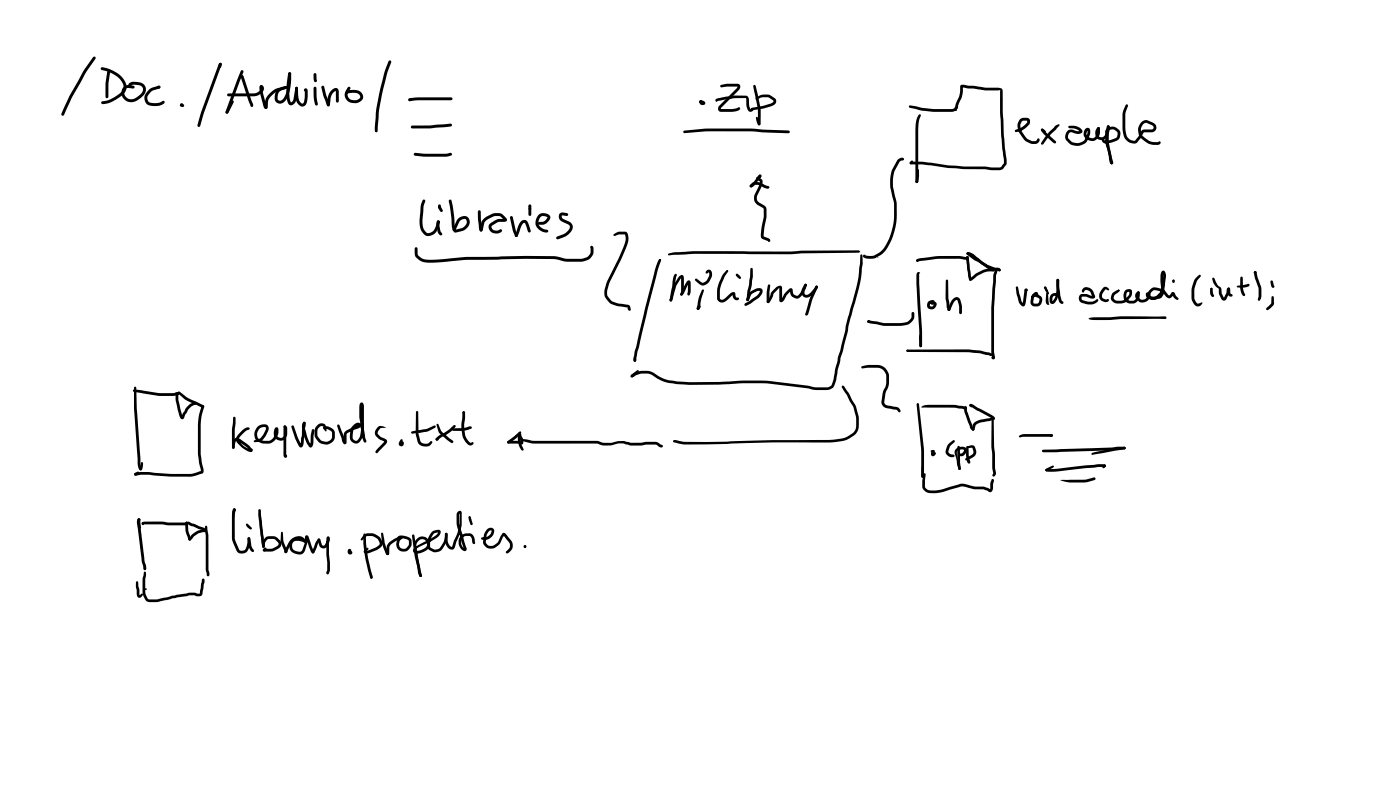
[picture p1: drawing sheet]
<svg xmlns="http://www.w3.org/2000/svg" width="337mm" height="190mm" viewBox="0 0 337 190" stroke-linecap="round" stroke-linejoin="round" font-family="sans-serif">
<g fill="#000">
<path d="M22.4 13.7l.3-.1 .2 .1 .1 .4-2.2 3-3.4 6.1-2 4.4-.3 .2-.3-.1v-.4l2-4.5 3.2-5.6zM24.3 16.2a1.48 1.48 0 0 1 1.4 .2 6 6 0 0 1 4.7 4.1 2.36 2.36 0 0 1-.8 2.2 7.6 7.6 0 0 1-4.9 2.3l-.3-.1v-.5a7.9 7.9 0 0 0 4.9-2.5 2.11 2.11 0 0 0-.5-3l-.9-.7a8.8 8.8 0 0 0-3.4-1.4l-.3-.3zM25.9 16.7h.5l.1 .3-.4 3.2v3.1l-.4 .3-.3-.3v-3.2zM52.7 15.2h.5l.1 .2-.1 .7-.4 .3-.3-.4zM52.7 15.3l.3-.2 .2 .1 .1 .4-4.3 11.5-.9 3.2-.3 .2-.4-.4 1-3.3zM58 16.9h.4l.1 .4-3.6 9.7-.3 .3-.3-.1-.1-.4zM57.9 18.1l.3-.1 .3 .2 2.2 6.6a.49 .49 0 0 1 .1 .6 .49 .49 0 0 1-.5 .2l-2.4-7.1zM69.4 17.4l.5 .1 .1 .4a17 17 0 0 0-.2 6.4l.2 .3 .5-.5 .4-2.9 .4-.4 .2 .1 .1 .5-.3 2.5a1.27 1.27 0 0 1-1.9 1.2l-.2-.5a14.7 14.7 0 0 1 .1-7zM75.5 17.6l.2-.1 .4 .4v1.8a.6 .6 0 0 1-.6-.2 .6 .6 0 0 1-.1-.7zM93.5 14.6h.5v.4a51.5 51.5 0 0 0-3.3 16.7h-.5l-.1-.3a47.3 47.3 0 0 1 3.3-16.7zM29.8 20.8l.5-.3 .6-.1 1.2 .2 .3 .3-.4 .4-1-.2a1.28 1.28 0 0 0-1.2 1.1 1.28 1.28 0 0 0 .9 1.4 1.96 1.96 0 0 0 2.2-.2l1-.9a1.13 1.13 0 0 0 .5-1.1 1.13 1.13 0 0 0-.9-.9l-1.5-.2-.8 .4-.2-.1a.9 .9 0 0 1 1-1l1.6 .2a1.82 1.82 0 0 1 1.5 1.4 1.82 1.82 0 0 1-.7 1.9 3.3 3.3 0 0 1-3.7 1.3 2.2 2.2 0 0 1-.9-3.6zM35.9 21.5l.7-.5 1.6-.4 .3 .1 .1 .2-.2 .4-1.6 .4a1.92 1.92 0 0 0-1.2 2.6l.2 .2a3.8 3.8 0 0 0 3.5-.3l.2 .1a.75 .75 0 0 1-.8 1 3.9 3.9 0 0 1-3.5-.4 2.31 2.31 0 0 1 .7-3.4z"/>
<path d="M55.7 24.1l.4 .1 .1 .4-1.3 2.5-.3 .2-.3-.1v-.4zM54.7 22.6l6.3-.2a1.49 1.49 0 0 0 1.7-1.2l.2-.1h-.4l-.1-.3a.56 .56 0 0 1 .8-.2 .56 .56 0 0 1 .3 .7 2.35 2.35 0 0 1-2.5 1.8h-6.1l-.2-.1zM62.5 20.6h.5l.1 .2 .1 1.5 .9 3.3-.3-.1 .4 .1 .1 .2a.54 .54 0 0 1-.7 .3 .54 .54 0 0 1-.3-.7l-.7-2.5a2.79 2.79 0 0 1-.1-2.3zM64.7 22.6l1.1-1 .8-.4 2.1-.5 .4 .3-.3 .3a5.2 5.2 0 0 0-4.3 2.7l-.1 1.2a.62 .62 0 0 1-.1 .7 .62 .62 0 0 1-.6 .2v-.9a3.1 3.1 0 0 1 1-2.6zM69.4 17.5h.5a9.6 9.6 0 0 1-1.5 7 1.42 1.42 0 0 1-1.9 .1 1.42 1.42 0 0 1-.4-1.8 2.22 2.22 0 0 1 1.8-1.9l.8-.2 .4 .3-.3 .3-.7 .2a1.76 1.76 0 0 0-1.2 2.6 .79 .79 0 0 0 1.1-.3 9.8 9.8 0 0 0 1.3-6zM71 20.9l.3-.1 .3 .4 .2 2.6a1.07 1.07 0 0 0 1 1.1l.3-.4 .1-.9 .1-1.8 .3 .1h-.5l.1-.5a.49 .49 0 0 1 .6-.1 .49 .49 0 0 1 .2 .6l-.2 2.6a1.19 1.19 0 0 1-1.1 1.1 1.19 1.19 0 0 1-1.2-.9l-.4-.7-.1-1.2zM75.5 20.9l.2-.1 .4 .4v2.3l.3 1.5-.3 .4a2.5 2.5 0 0 1-.7-2.2zM77.3 20.7l.3-.1 .3 .2 .5 2.1 .9 2.3-.4 .4-.3-.3-.8-2.2-.5-2.1zM79.7 21.7a.93 .93 0 0 1 .8-.6 .93 .93 0 0 1 .9 .6v2.6l-.3 .4-.4-.4v-2.5a2.07 2.07 0 0 0-1.2 1.7l-.2 1.8-.4 .3-.3-.4 .2-1.7 .3-1zM83.6 21l.3-.2 .4 .4-.5 .8a1.51 1.51 0 0 0 .8 2.1 1.51 1.51 0 0 0 2-.9l-.6-.7a3.7 3.7 0 0 0-2.4-.1l-.3-.1v-.4a3.1 3.1 0 0 1 3.7 .6 1.65 1.65 0 0 1-.2 1.7 1.65 1.65 0 0 1-1.6 .6 2.04 2.04 0 0 1-2-.9 2.04 2.04 0 0 1 0-2.2zM98.3 23.7l2.4-.3h7.7l.4 .3-.4 .4h-7.7l-2.2 .2-.4-.3zM98.8 30.3l4.5-.2 5-.4 .4 .3-.3 .4-5.1 .5h-4.2l-.3-.1z"/>
<path d="M99.5 36.8l2.9 .1 6.2-.1a.72 .72 0 0 1-.9 .8h-6l-1.9-.2-.4-.3zM164.3 31.5l5.2-.6h11.1l9 .4 .3 .4-.4 .3-8.9-.4h-10.5l-5.6 .4-.2-.1zM168.1 24.2h.6v.4l-.5 .1zM168.2 24.2l.2-.1 .5 .3a.4 .4 0 0 1-.4 .4 .4 .4 0 0 1-.4-.3zM168.2 24.2a.78 .78 0 0 1 .9 0 .78 .78 0 0 1 .3 .9 .65 .65 0 0 1-1 0 .65 .65 0 0 1 .1-1l.2 .1 .1 .5 .2-.2-.1 .4-.7-.2zM172.1 23.8l4.2-.8h3a.91 .91 0 0 1 .7 1.1l.1 1.4 .3 .7 .3-.1a.32 .32 0 0 1 .4 .2 .32 .32 0 0 1-.2 .4 .71 .71 0 0 1-1.1-.3l-.3-.8-.2-2h-2.9l-4 .7 .1-.2-.3 .4-.2-.3zM173.2 20.5l1.6-.4h2.2a.84 .84 0 0 1 .9 .6 .84 .84 0 0 1-.3 1l-4.3 4.2v.3h2.7l1.6-.5a.48 .48 0 0 1 .2 .6 .48 .48 0 0 1-.5 .3l-1.3 .3h-2.7a.81 .81 0 0 1-.7-.6 .81 .81 0 0 1 .2-.8l4.5-4.7h-2.5l-1.4 .2-.2-.1zM181.1 20.5l.3-.1 .3 .2 1.1 5.3v3.8l-.3 .4-.3-.3v-3.6l-1.1-5.4zM181.7 23.5l1.2-.7 1.5-.1 .7 .2 1.1 .7a.97 .97 0 0 1-.2 1.6 10.2 10.2 0 0 1-5.2 1.3l-.3-.3 .2-.3 2.6-.4 2-.6 .6-.5v-.3l-1.3-.7h-1.4l-1.4 .6-.2-.3zM181.8 28.1h.3l.6 1.5v.4l-.2 .1-.3-.1-.3-.7zM182.4 29.5l.3 .1 .1 .2-.2 .3-.3-.1-.1-.2zM219 38.7l.2-.2 .3 .3-.2 .5-.3 .2-.3-.3z"/>
<path d="M218.6 25.4l5.8 .8h4.4l.7-.2a.4 .4 0 0 1 .4 .1 .4 .4 0 0 1 .1 .4l-1.1 .4-4.8-.1-2.6-.2-2.8-.7-.2-.3zM220.8 27.6l.5-.1v.3a7.6 7.6 0 0 0-.6 4.1v11.8l-.3 .3-.3-.4v-11.7a7.3 7.3 0 0 1 .7-4.3zM229.6 25.6a.44 .44 0 0 1 .7 .2l-.1 .3h-.3l.1-.1v.5a.48 .48 0 0 1-.5-.2 .48 .48 0 0 1 0-.5zM230.9 20.5l.7-.1 2.6 .2a18.5 18.5 0 0 0 5.8 .5l.8 .2 .2 .6 .3 10.8 .7 5.7v1l-.6 .7a1.29 1.29 0 0 1-1.4 .8l-3.2-.2a63.6 63.6 0 0 1-13.6-1l-1.5-.2h-2.7l-.3-.3 .3-.4h2.7l2.2 .3a68.1 68.1 0 0 0 13.6 1l2.9 .1 .9-.9-.6-6.6-.3-5.8v-5l.1-.3h.1a18.4 18.4 0 0 1-6.8-.3l-2.5-.3 .2-.2a7.7 7.7 0 0 1-1.1 4.5l-.1 .2a.45 .45 0 0 1-.1 .5 .45 .45 0 0 1-.5 .1v-1a7.3 7.3 0 0 0 1.1-4zM245.2 28.7a2.13 2.13 0 0 1 1.9-.4l.1 .1a1.05 1.05 0 0 1 0 1.7l-1.6 1.3-1.3 .3h-.3v-.4l1.7-.8 1.2-1.1v-.4h-.9l-.3 .2a2.03 2.03 0 0 0-.1 2.3l1.3 1.8 .9 .5 1.2 .1 .6-.7a.76 .76 0 0 1 .2 .8 .76 .76 0 0 1-.6 .5l-1.2 .1-1.4-.7-1.6-2a2.69 2.69 0 0 1 .2-3.2zM252.3 31.6l1.5-1.5 .9-.2-.1 .3-2 2.1-1.8 2.4h-.5v-.4zM250.3 31h.5l3.1 3.1a.44 .44 0 0 1-.4 .3 .44 .44 0 0 1-.4-.2l-2-1.8a1.58 1.58 0 0 1-.8-1.4zM250.3 31a.85 .85 0 0 1 1.1 .9l-.2 .1-.2-.1a.84 .84 0 0 1-.7-.9zM256.9 30.3l1.3-.1a1.77 1.77 0 0 1 2 1.6 2.22 2.22 0 0 1-2.7 0 1.01 1.01 0 0 0-.6 1.6l.7 .6a2.42 2.42 0 0 0 3.3-.7l.5-1.2v-.8l.1 .1-.2 .2a1.03 1.03 0 0 0 .9 1.5l.3 .1a1.33 1.33 0 0 0 1.3-1.3l.1-1.3 .2-.1 .3 .2a2.48 2.48 0 0 1-1.6 3.2 1.84 1.84 0 0 1-2-.8 1.84 1.84 0 0 1 .1-2.1 .72 .72 0 0 1 .9-.2 .72 .72 0 0 1 .3 1l-.6 1.8a3 3 0 0 1-4.4 .9l-.7-.7a1.62 1.62 0 0 1 0-2.1 1.62 1.62 0 0 1 2.2-.3l.6 .1 .4-.1v.2l-1.2-.7-1.3-.1-.3-.3zM263.8 30.6h.5v.5l-.2 .1 .2-.1a1.06 1.06 0 0 0-.4 1.2 1.06 1.06 0 0 0 1 .7h.1a2.25 2.25 0 0 0 1.1-2.5l.1-.3a.58 .58 0 0 1 .6 .3 .58 .58 0 0 1 0 .6 2.23 2.23 0 0 1-2.4 2.5 1.77 1.77 0 0 1-.6-2.9zM266.1 30.3l.3-.2 .2 .1v.9a17.3 17.3 0 0 0 .6 6.6l.2 1.2-.1-.1 .3 .4-.1 .2a.54 .54 0 0 1-.8-.5l-.1-1.2a17.7 17.7 0 0 1-.7-6.7zM266 30.9a2.03 2.03 0 0 1 3 .3l.3 .9-.3 1.3-1.6 .8-1.3 .3a1.02 1.02 0 0 1-1.3-.9v-.1a.38 .38 0 0 1 .5-.2 .38 .38 0 0 1 .2 .4h1.2l1.7-.7 .2-1.1-.7-.7a1.31 1.31 0 0 0-1.6 .4l.1 2.9 1.2 4.5-.1 .3-.2 .2-.3-.3-1.3-5.1v-2.5z"/>
<path d="M270.7 25.1h.4l.1 .4a6.6 6.6 0 0 0-.7 4.1v1a2.82 2.82 0 0 0 1.3 3l1.1 .2 1.8-2.6 2.2-.1 .3-.2 .1-.3-.1-.4-1.6-.7-.8 .3-.5 1v.8l.3 .9 2 1.5 1.7 .1 .4-.2a.5 .5 0 0 1 .2 .6 .5 .5 0 0 1-.6 .3 4.8 4.8 0 0 1-4.2-1.8 2.95 2.95 0 0 1 .1-3.5 1.48 1.48 0 0 1 1.7-.6l1.1 .5a1.21 1.21 0 0 1 1 1.2 1.21 1.21 0 0 1-1.1 1.2h-1.9a5.7 5.7 0 0 1-2.1 2.7 2.88 2.88 0 0 1-3-3.2l-.1-.6a9.3 9.3 0 0 1 .3-4.3zM99.8 59.5l.2-.1 .4 .3v1.4a2.99 2.99 0 0 0 3 1.3l4.9-.3a82.4 82.4 0 0 1 11.4-.4l6.7-.2h6.9a15.7 15.7 0 0 0 6.9 .6 2.03 2.03 0 0 0 1.7-1.2l.1-1.8a.55 .55 0 0 1 .7 .7v1a3 3 0 0 1-3.5 2.1 14.1 14.1 0 0 1-5.9-.7h-6.9l-6.7 .2a81.5 81.5 0 0 0-11.3 .4 17.5 17.5 0 0 1-6.8 .1l-.9-.5-.8-.8-.2-.7zM101.7 48h.4l.1 .4a12.5 12.5 0 0 0-.6 4.6 2.64 2.64 0 0 0 1.3 3l.8-.2 .6-.5 .8-2.2 .3-.1 .4 .4a3.3 3.3 0 0 1-2.7 3.3 2.73 2.73 0 0 1-2.2-3.2l.1-1.9a6.5 6.5 0 0 1 .7-3.6zM105.1 53.1l.3-.2 .3 .4-.2 .3 .1-.1 .3 1.9 .4 .8a.54 .54 0 0 1-.5 .3 .54 .54 0 0 1-.5-.5l-.4-2.1zM108 48l.2-.1 .4 .3 .3 1.5 .6 5.5-.4 .3-.3-.2-.2-.8-.1-2.5-.6-3.7zM110.1 52.5a1.53 1.53 0 0 1 1.5-.6 1.53 1.53 0 0 1 1.3 1 2.28 2.28 0 0 1-1.7 2.6l-1.8 .4-.4-.4 .4-.3 1.6-.4a1.42 1.42 0 0 0 1-2 1.23 1.23 0 0 0-1.6 .6l-.9 1.9-.3 .2-.3-.1v-.4zM116.3 52.6a4.8 4.8 0 0 1 3.7-1.4l.7 .2 .7 .7a.68 .68 0 0 1 .4 .9 .68 .68 0 0 1-1 .3h-1l-1.5 .9-.1 .5 .3 .5a1.68 1.68 0 0 0 1.9-.1l.3 .3a1.71 1.71 0 0 1-2.2 .6 1.71 1.71 0 0 1-.8-2.2l1.3-.9a3.1 3.1 0 0 1 2.1-.3h.2l-.1 .3-1.2-1h-1l-.6 .2-1.8 1.1-.5 1.7a.45 .45 0 0 1-.2 .7 .45 .45 0 0 1-.6-.3l.5-2zM115 50.6l.2-.1 .4 .3 .3 4.3-.1-.1 .2 .3-.4 .3-.3-.2-.2-.6-.2-2.3zM122.7 52l.2-.1 .4 .3 .6 3 .5 1.3v.3l-.3 .1-.3-.3-.5-1.2-.7-3.1zM125.3 53.2a1 1 0 0 1 1.7 .3l.6 1.9-.1 .4-.2 .1-.4-.2-.8-2.2-.6 .5-.5 1.2a2.02 2.02 0 0 1-.9 1.7l-.3-.3 .8-2.3zM129.5 51.6a1.85 1.85 0 0 1 2.8 .6 2.35 2.35 0 0 1-1.9 1.8h-.7l-.3-.4 .3-.3h.7a1.69 1.69 0 0 0 1.2-1.1 1.28 1.28 0 0 0-1.5-.2 1.28 1.28 0 0 0-.7 1.3 1.79 1.79 0 0 0 2.1 1.9l.3 .3a1.11 1.11 0 0 1-1.5 .1 2.36 2.36 0 0 1-.8-4zM134.5 51.3l.8-.2 1.2 .2v.5h-1.4l-.1 .3 .3 .5 1.5 .6a1.53 1.53 0 0 1 .3 2.7l-1.2 .9-1.7 .7-.4-.1v-.4l2-.9 1.1-1.3 .1-.4-.3-.4-1.6-.8a1.31 1.31 0 0 1-.6-1.9z"/>
<path d="M147.6 56.2l1.1-.5h1.7a2.32 2.32 0 0 1 .5 2.8l-1.6 3.8-2.7 5.5a5 5 0 0 0-.6 3.2l1.2 1.4 1.4 .5 2 .3a.85 .85 0 0 1 1 .9v.5a.46 .46 0 0 1-.7-.4l-.1-.3-2.3-.4-1.5-.4-1.2-1.2a3.1 3.1 0 0 1-.1-3.5l3-6.3 1.7-4.5-.1-1.3h-1.5l-1.1 .4-.3-.2zM180.8 44l.4-.2a4.3 4.3 0 0 1 3.1 .8l.6 .2a.48 .48 0 0 1-.2 .5 .48 .48 0 0 1-.6-.1l-.4-.1a3.2 3.2 0 0 0-2.3-.7l-.7 .5h-.4v-.4zM180.3 44.4l.2-.1 .3 .2v.4l-.3 .1-.2-.1zM182.4 42.1l.3-.2 .3 .4-.6 .8h-.5a.76 .76 0 0 1 .5-1zM181.9 42.6l.2-.1 .3 .2v.4l-.3 .1-.2-.2zM182.5 42l.2-.1a.59 .59 0 0 1 .3 .6 .59 .59 0 0 1-.4 .5l-1.3 1.6a.59 .59 0 0 1-1.1 .1l2.2-2.5v.2zM181.9 42.7h.6l.7 .4 .1 .5-.2 1.3-1.1 2.2a1.3 1.3 0 0 0 .5 1.6l1.4 .8 .3 .5 .1 2.3-.7 4.3v.2l.8 .3a.57 .57 0 0 1 .7 .3 .57 .57 0 0 1-.2 .7l-.3-.3v.1l-1.2-.4-.5-.5 .1-2.1 .6-2.7v-1.9l-.2-.3-1.2-.7a1.97 1.97 0 0 1-.7-2.7l.9-1.8 .3-1.1-.7-.5-.2-.3zM220.4 40.7h.4l.1 .2v1.4l-.2 1.4-.3 .3-.3-.3zM158.5 62.3l.3-.1 .1 .4-.3 .1zM158.5 62.3l.4 .1-.2 .5-.2-.4zM158.4 62.3l.3-.1 .2 .3-.8 2.4-2.4 9.5-2.5 10.1-.3 2.1-.3 .3-.3-.3 .3-2.2 4.9-19.7zM160.6 61l1.6-.4 4.5-.3 23.4 .1 2.5-.2 13.8-.1a.25 .25 0 0 1 .4 .2 .25 .25 0 0 1-.3 .3l-13.9 .3-2.5 .2-23.4-.1-5.9 .4z"/>
<path d="M163.3 66.4v-.1a.62 .62 0 0 1 .9-.2 .62 .62 0 0 1 .2 .9v3.2a.71 .71 0 0 1-.8 .7l.1-4.3 .3 .1-.4 .3-1 1.6-1 3.6-.3 .2-.3-.1-.1-.3 1.1-3.6zM162.2 65.9l.2-.1 .3 .3-.9 5.5-.2 .6-.3 .2-.4-.3 .9-5.2zM165.2 67.5a.47 .47 0 0 1 .6-.1 .47 .47 0 0 1 .2 .6v2.2l-.2 .5-.2-.3 .3 .3-.1 .2h-.4l-.2-.2 .2-2.8 .3 .1-1 1.9a1.04 1.04 0 0 1-1.1 1v-.4zM167.1 67h.4l1.1 .8a1.13 1.13 0 0 0 1.4-.7l.5-1.3-.1-.4-.5 .3a.53 .53 0 0 1 .2-.9 .95 .95 0 0 1 1 .4 .95 .95 0 0 1 .1 1 2.51 2.51 0 0 1-2.5 2.4l-1.5-1.2zM167.9 73.5l.3-.2 .3 .3-.4 .7-.3 .2-.3-.4zM168.7 69.7l.3-.2 .2 .3-.6 2-.5 2.3-.3 .4-.2-.1-.1-.4 .5-2.6zM174.6 64.9l.2-.1 .3 .3-.9 1.3a8.3 8.3 0 0 0-1.1 4.3v1.1l.5 .2 .7-.3 1.3-1.2a.71 .71 0 0 1 .9-.3 .71 .71 0 0 1 .3 .9l.3 .4 .5 .1 .1 .2-.2 .2a1.09 1.09 0 0 1-1.1-.2 1.09 1.09 0 0 1-.3-1.1l.2 .1-1.2 1a1.56 1.56 0 0 1-2.6 .3l-.1-1.4a8.4 8.4 0 0 1 1.5-4.9zM180.2 70.2a3.1 3.1 0 0 1 2.8-.9l.3 .4v.5l-.7 1.1-2 1.6-1.3 .6-.4-.3 .2-.3 2.9-1.9 .7-1.1h-.7l-1.3 .7-.7 1.5-.3 .2-.3-.3zM180.5 64.4h.4l.1 .2v1.7l-1 5.9a.48 .48 0 0 1-.6-.2 .48 .48 0 0 1 .1-.6l.6-3zM185.7 69.9l.9-.9a.74 .74 0 0 1 .8-.4 .74 .74 0 0 1 .6 .6v2.9l-.2-.2a6.4 6.4 0 0 1 2.1-2.6l.4-.1 .2 .3 .3 1.2 .9 .4 .7-.7 .7-1.3 .2-.7 .4-.3 .3 .4-.8 1.8a1.63 1.63 0 0 1-2.1 1.3l-1-.7-.2-1.2 .3 .2a5.8 5.8 0 0 0-1.9 2.4l-.2 .2a.47 .47 0 0 1-.6 0 .47 .47 0 0 1-.2-.5l.1-3h.2l-1.7 1.7a3.5 3.5 0 0 1-1.3 2.1l-.3-.3 .3-.3h-.1zM184.7 68.4h.4l.1 .2-.2 3.9-.4 .3-.3-.3v-2.1zM193.4 68.2l.3-.1 .3 .4-.6 1.3v.8l.4 .2h.4l.6-.4 1.5-1.8a.42 .42 0 0 1 .3 .4 .42 .42 0 0 1-.1 .4l-1.2 1.4-.6 .5a1.2 1.2 0 0 1-2-.9l.1-.9z"/>
<path d="M196.1 68.7h.4v.5h-.4zM196 68.8l.5-.1 .1 .2-.1 .3 .1-.1a24.1 24.1 0 0 0-2.3 6.4l-.4 .3-.3-.1 .1-.6a21.7 21.7 0 0 1 2.3-6.3zM151.8 90l.9-.5a5.7 5.7 0 0 1 3.9-.2l1.7 1.1a10.2 10.2 0 0 0 4.7 1.3l2.7 .1h7.4l5.6-.4h5.2l10.5 1.3a12.3 12.3 0 0 0 4.7 .3l.8-.4 .5-1.4 1-5.4 .6-1.6 2-8.5a55.4 55.4 0 0 0 2.7-12.2l.1-2.1 .3-.3 .2 .3 .1 1.9a42.6 42.6 0 0 1-2.5 11.5l-2.3 9.6-.6 1.6-.9 4.7a3.7 3.7 0 0 1-1 2.5l-.8 .4-.6 .1a10.5 10.5 0 0 1-4.4-.4l-10.4-1.2h-5.2l-5.6 .3-7.4 .1-2.8-.2a11.1 11.1 0 0 1-5-1.4l-1.2-.8-1.2-.4a4.7 4.7 0 0 0-2.7 .5h-.1a.66 .66 0 0 1-.5 .4 .66 .66 0 0 1-.6-.3zM215.9 38.3l.5-.3a.69 .69 0 0 1 .9 .2l-.1 .3-.9 .4-1.2 2.2-.4 1.8v2.1a19.5 19.5 0 0 1 .9 7.5 13.1 13.1 0 0 1-3.6 8.5l-1.2 .8a3.5 3.5 0 0 1-3.2 0l-.1-.4 .2-.2 .4 .2-.2 .2 .1-.3 .9 .2 1.3-.1a6.4 6.4 0 0 0 3.6-4.3 17 17 0 0 0 .3-11.7l-.1-2.3 .3-1.8zM208.6 77h.3a29.9 29.9 0 0 0 7.4 .6 2.59 2.59 0 0 0 2.8-1.2v-1.1l.4-.4 .3 .4v.8a2.94 2.94 0 0 1-3.3 2.2h-1a27 27 0 0 1-6.8-.8l-.2-.2zM208.5 77.1l.5-.1 .1 .4-.5 .1zM220.4 62.3l.1-.1a35.7 35.7 0 0 1 9.9-.7l1.9 .2 .4 .3-.3-.1-.2 .3 .1-.6a.49 .49 0 0 1 .5 .2 .49 .49 0 0 1 .1 .5l-.4 .3-.7-.2a35.5 35.5 0 0 0-9.8 .2l-1.5 .3-.3-.3zM220.3 62.4h.4l.1 .2a.18 .18 0 0 1 0 .3 .18 .18 0 0 1-.3 0l-.3-.2zM220.6 65.4l.3-.1 .3 .3-.3 .2 .8 14.2v3.1l-.4 .3-.3-.3v-3.9l-.7-10.5v-2.6zM223.8 72.6l.6-.1 .3 .3-.1 .2-.6 .1-.3-.3zM223.2 72.4l.4-.2a.57 .57 0 0 1 .7-.1 .57 .57 0 0 1 .3 .7h-.4l-.1-.3 .2 .2-.7 .3v.6a.58 .58 0 0 0 .9-.5h-.5l-.3-.3 .3-.3h.6a.86 .86 0 0 1 .6 .8 .86 .86 0 0 1-.6 .8 1.1 1.1 0 0 1-1.6-.1 1.1 1.1 0 0 1 .2-1.6zM229 71.9a.99 .99 0 0 1 1-.5 .99 .99 0 0 1 .9 .7 6.4 6.4 0 0 1 .4 3.1l-.4 .3-.3-.3v-1.6l-.4-1.3-.2-.3-.7 .7-.9 1.8-.3 .2-.2-.1-.1-.4z"/>
<path d="M227.4 67.2h.2l.3 .2 .1 4.2 .4 2.7-.3 .4-.2-.1-.3-.6-.3-2.2zM232.3 61.6h.5l.1 .2 .7 5.3-.3 .4-.4-.3-.2-.8-.5-4.5zM232.4 60.7h.5l1.6 1.2 2.9 1.7 2.3 .8a.62 .62 0 0 1 .8 .7l-.3 .1-1.2-.3-1.9-.7-3-1.8-1.6-1.2-.2-.2zM233 66.9l.4-.1h-.2l1.3-1a6.3 6.3 0 0 1 4.3-1.3l.3 .4-.2 .3a5.9 5.9 0 0 0-4 1.1l-1.3 1.1a.4 .4 0 0 1-.7-.3zM232.5 60.6h.6l.9 .4 2.3 1.9 2.7 1.7v.5l-.2 .1-1-.4-1.9-1.3-2.2-1.9-1.3-.5-.1-.2zM239.4 64.5a.77 .77 0 0 1 1.1 .1v.5l-.2 .1-.5-.2-.3 1-.3 3.4-.2 4.4v10.7l.2 1a.47 .47 0 0 1-.3 .8 .47 .47 0 0 1-.5-.6h.5l-.4 .2-.2-1.4v-10.7l.5-7.6zM244.3 68.9l.2-.1 .2 .2 .8 3.3 .5 .7h-.2l.4-3.2a.45 .45 0 0 1 .3-.5 .45 .45 0 0 1 .4 .1l.2 .3-.1 .2h-.4l.3-.1-.3 2.7a.77 .77 0 0 1-.8 1.1l-.6-.5-.3-.6-.5-2zM248.3 70.6a.67 .67 0 0 1 .8-.5 .67 .67 0 0 1 .5 .8l-.2 .3-.4-.5 .1 .1-.6 .6-.1 1.1 .2 .4h.9l.3-.5 .1-.6-1.2-.5a.38 .38 0 0 1-.7 0 .38 .38 0 0 1 .3-.6 1.56 1.56 0 0 1 1.8 .4 1.56 1.56 0 0 1 .3 1.7l-.6 .7-1.1 .1a1.02 1.02 0 0 1-1-1.2l.2-1.2zM251.6 70.3h.1l.2 .2 .2 2.3 .2 .2a.59 .59 0 0 1-.8 0 .59 .59 0 0 1-.1-.7zM254 67.1h.5a7.9 7.9 0 0 1-.9 5.6 .69 .69 0 0 1-.9 .3 .69 .69 0 0 1-.4-.8v-.3a1.38 1.38 0 0 1 .8-1.4 1.38 1.38 0 0 1 1.6 .3l-.2 .2-.2-.2 .1 .2h-.7a.64 .64 0 0 0-.7 .7v.6a4.1 4.1 0 0 0 1-3.2zM254 67.1l.3-.1 .3 .3 .3 3.8 .3 1.1 .5 .5-.4 .3-.7-.5-.4-1.3-.3-2.3zM260.4 69.3a1.68 1.68 0 0 1 2.5 .9l.3 .8a.6 .6 0 0 1-.2 .7 .6 .6 0 0 1-.7 0l-1.2-.4h-1l-.1 .3 .2 .5 1.5 .4 1.1-.1 .9-.6a.61 .61 0 0 1 .2 .7 .61 .61 0 0 1-.6 .4l-.7 .2h-.9l-1.6-.3a1.1 1.1 0 0 1-.8-1.2 1.1 1.1 0 0 1 .9-1h1l1.5 .5-.1 .2-.3-.8a.92 .92 0 0 0-.7-.8 .92 .92 0 0 0-.9 .2l-.1 .1a.32 .32 0 0 1-.4 .1 .32 .32 0 0 1-.1-.5z"/>
<path d="M261.7 76.5a5.5 5.5 0 0 1 3.1-.3h2a79 79 0 0 1 11.7-.1l1.6-.1 .3 .3-.3 .3h-10.7l-3.6 .3a9 9 0 0 1-4.1-.3zM265.3 69.1l.7-.2 .7 .6-.3 .3-.6-.3a1.69 1.69 0 0 0-.8 2.1l.8 .3h.7a.71 .71 0 0 1-1 .6l-.7-.2a1.65 1.65 0 0 1 0-2.6zM268.7 69.7l.3-.1 .1 .2-.2 .2zM267.5 70.4l1.1-.7 .5-.1-.1 .4-1.1 .8-.2 .7 .3 .6 .7 .1h1l.9-.3 .8-1.1 .2-.7-.5 .1-.2 .2a1.18 1.18 0 0 0 .9 1.8h.5a1.46 1.46 0 0 0 1.1-1.8v.1v-.4a.61 .61 0 0 1 .6 .3 .61 .61 0 0 1 0 .7 1.93 1.93 0 0 1-1.7 1.8h-.5a1.81 1.81 0 0 1-1.7-1.4 1.81 1.81 0 0 1 1-2 .82 .82 0 0 1 .9 .2 .82 .82 0 0 1 .1 1l-.9 1.4a2.12 2.12 0 0 1-1.8 .8h-.5a1.51 1.51 0 0 1-1.7-.7 1.51 1.51 0 0 1 .3-1.8zM268.8 69.6l.3 .1v.3l-.4-.2zM273.4 70.1l.4-.1 .2 .3-.1 .3h-.4l-.2-.3zM273.3 70.2l.3-.2 .3 .1 .1 .2-.4 .5v.4l.8 .8a.88 .88 0 0 0 1-.1 .88 .88 0 0 0 .2-1v-.5l.3-.1a1.43 1.43 0 0 1 .2 1.7 1.43 1.43 0 0 1-1.5 .7l-.6-.1-.7-.6a1.19 1.19 0 0 1 0-1.8zM279.3 65.1h.6l.4 .8-.3 2.8-.4 1.6-1.3 1.4a1.6 1.6 0 0 1-2.4-.5v-.8l.3-.6a1.99 1.99 0 0 1 2.8-.5 1.3 1.3 0 0 1 .7 1.5 1.3 1.3 0 0 1-1.3 1 2.56 2.56 0 0 1-2.7-.3l-.2-.8 .3-.4 .2 .1 .2 .6 .6 .3 1.9-.2 .3-.5 .1-.3-.2-.3-1.5-.3-.7 .6-.1 .8 .7 .2 .5-.1 1.3-1.3 .3-1.3 .3-2.2-.2-.8h.3l-.2 2 .3 2 1.2 1.4a1.06 1.06 0 0 1 1.1-.8l1.1 1.6a.72 .72 0 0 1-1.2-.4l-.3-.7 .3 .1a1.02 1.02 0 0 1-.8 .8 1.02 1.02 0 0 1-1.1-.4l-.9-1.3-.2-.8a5.6 5.6 0 0 1 .1-3.7zM287.5 66.7l.7-.6h.4v.4l-1 1.3a7.8 7.8 0 0 0-.4 4.2l.7 .9 1-.3a.95 .95 0 0 1-.4 .9 .95 .95 0 0 1-1 0l-.8-.9a7.5 7.5 0 0 1 .4-5.3zM291 69.2h.4v.5h-.3zM291 69.2h.4l.2 1.4a.53 .53 0 0 1 0 .8l-.4-.2-.3-.6zM291.5 66.8l.3-.1 .9 1.8 .8 .7 .2 1.2 .5 1.2 .6-1.2 .1-.9a.4 .4 0 0 1 .4-.4 .4 .4 0 0 1 .4 .3l-.3 .3 .1-.1v.8l-.6 1.3a.68 .68 0 0 1-.6 .5 .68 .68 0 0 1-.7-.4l-.6-1.2v-1.2l-.7-.5-.6-.9-.3-1z"/>
<path d="M295.1 69.2l.3-.1 .3 .2 .1 1.2 .4 .2a.46 .46 0 0 1-.2 .5 .46 .46 0 0 1-.6-.1l-.3-.7zM297.4 68.7l2.7-.5 .3 .3a2.07 2.07 0 0 1-1.9 .6h-1zM298.2 66.5l.3-.1 .3 .3v2.4l.3 1.1a.58 .58 0 0 1-.1 .9l-.5-.5-.3-1.2zM301.5 65.2l.2-.1 .3 .2 .7 2.2a6.3 6.3 0 0 1 .5 3.9l-.3 .8a.47 .47 0 0 1-.5-.3 .47 .47 0 0 1 .1-.5v-2.2l-.8-2.4zM305.5 67.4h.2l.3 .2 .3 1-.2-.1 .3 .3-.3 .4-.5-.5zM305.7 71.2l.2-.1 .3 .3 .1 1.6-.8 1a.85 .85 0 0 1-1.1 .4l.1-.4 1.1-1.1zM32 93.6l2 .2 4.3 .6h3.4l.6-.2a.46 .46 0 0 1 .6 .1 .46 .46 0 0 1 .1 .5l-1.3 .3h-3.7l-5.8-.9-.3-.4zM32.3 92.9h.2l.3 .2 .1 5 .9 13.4 .2 .9h-.1l.2 .3-.1 .2a.76 .76 0 0 1-.8-.9l-.3-3.8a118 118 0 0 1-.7-15.1zM42.3 94.4a.4 .4 0 0 1 .6-.1 .4 .4 0 0 1 .1 .5l-.3 .1 .2-.2v1.5l1 3.9h-.3l1.1-2 .7-.8 1.3-.7h.4l.1 .3-.1 .2-1.1 .5-.7 .8-1 1.8a.6 .6 0 0 1-.7 .5 .6 .6 0 0 1-.4-.7l-1-3.7zM42.8 94.1h.4l1.9 1.5 3.7 1.7a.42 .42 0 0 1 .2 .6 18.8 18.8 0 0 0-.8 8l.1 3.3 .6 3.7v.6l-.3 .3-2.7 .7h-4.8l-5.4-.5h-1.9l-1.2 .3-.4-.4 .4-.3 .2 .1-.2-.1 1.2-.2 7.4 .5 4.8-.1 2.4-.7-.1 .2-.4-1.8a57.2 57.2 0 0 1 0-12l.6-1.9 .2 .3-4.1-1.9-1.8-1.5zM46.3 96.4h.3l.5 .2 .1 .3-.1 .2-.2 .1-.5-.3zM46.6 96.7l.5-.1v.5h-.5z"/>
<path d="M100.1 98.8l.2-.1 .2 .3 .1 5.1 .4 1.8a1.41 1.41 0 0 0 1.9 .6l.5-.4 .5-.1a1.46 1.46 0 0 1-2.1 1.2l-.7-.2-.5-.4-.6-2.1zM111.3 98.9h.4l.1 .2-.2 3.4 .2 2.1 .7 1.3 .7 .5a.3 .3 0 0 1 .5-.1 .3 .3 0 0 1 0 .4 .82 .82 0 0 1-1.2 .1l-1.2-1.7-.3-1.8-.1-1.5zM151.7 90.1l1.4-1.1h.4v.4l-1.4 1.2h-.4zM152.4 85.9h.4l.1 .2v.5l-.3 .3-.3-.3zM161.9 105.8l.5-.1 2.2 .4 5.4 .1 15.8-.5h7.1a45.7 45.7 0 0 0 9-.3 4.7 4.7 0 0 0 3.8-2.4l.1-.7a9 9 0 0 0-.6-4.3l-1.7-3.2-1.1-1.7v-.4l.5 .1 1.1 1.6 1.7 3 .3 1a9 9 0 0 1 .4 4.7 4.9 4.9 0 0 1-4.4 2.9 43.9 43.9 0 0 1-9.1 .3h-7.1l-21.2 .5-2.5-.5-.3-.3zM207.1 88.1l1.4-.4h2.2a2.86 2.86 0 0 1 3 3v1.8l-.8 1.9-.3 2.3 .4 .6 1.7 .4a1.53 1.53 0 0 1 1.8 1.1l-.3 .3-.7-.7-2.5-.4a1.54 1.54 0 0 1-1.1-1.5l.3-2.3 .8-1.9v-1.6a2.19 2.19 0 0 0-2.3-2.4l-3.4 .2-.2-.1zM218 84.1l14.7-.2 3.1 .3 2 .5 .7 .3 .1 .2a.53 .53 0 0 1-.9 .1l-2.2-.4-2.8-.3h-14.5l-.2-.1zM220.4 96.9l.2-.1 .3 .3 1.2 10.7v6.6l-.1 .3-.2 .1-.3-.3-.1-6.7zM221 80.4a3.7 3.7 0 0 1 .7 2.7l-.4 .3-.3-.3zM221.5 97.8l.4-.3a39 39 0 0 1 9.5 0l.6 .2-.3 .2 .1-.2a.39 .39 0 0 1 .5 .4 .39 .39 0 0 1-.6 .2l-.3-.1a29.5 29.5 0 0 0-7.4-.3h-2.4zM231.8 97.7l.3-.1 .3 .3 .1 .9 1.3 3.8 .5 .5-.4 .4a1.15 1.15 0 0 1-.8-1.2l-.5-1.1a7.1 7.1 0 0 1-.9-3.3zM233.1 97.1h.5l.3 .5a.45 .45 0 0 1-.6 .1 .45 .45 0 0 1-.2-.6z"/>
<path d="M32.3 113.7l.9-.4 .3 .3-.2 .3-.7 .4-.4-.4zM33.9 111.1h.4l.1 .2-.2 1.3a.42 .42 0 0 1-.6 .3l-.1-.2zM58.3 103.3l1.1-.6a.35 .35 0 0 1 .5 .1 .35 .35 0 0 1-.2 .5l-.9 .5-1.1 1.1-.3 .7 .2 .6 .8 .8 1.8 1v.3l-.9-.9-2.2-1.5h-.4l-.2 1a.58 .58 0 0 1-.6 .8 1.91 1.91 0 0 1 .9-2.5l.7 .2 .9 .6a4.2 4.2 0 0 1 1.9 1.6 .55 .55 0 0 1 .4 .8 .55 .55 0 0 1-.8 .1l-1.7-1-1.4-1.6-.1-.5 .2-.6zM56.1 100.2h.4l.1 .2v1.1l-.2 1.9v4.1l-.3 .3-.3-.3v-4.1zM61.9 102.6a1.61 1.61 0 0 1 2.6 0l.1 .1a5.2 5.2 0 0 1-1.6 3.1l-1.8 .4-.2-.2 .2-.2 1.1-.4 .5-.3 1-1.8v-.7a1.71 1.71 0 0 0-1.7 .9 1.71 1.71 0 0 0 .1 1.9l1 .5 1.7-.1 .7-.5 .3-.5 .4-.8v-.8l.3 .1a1.15 1.15 0 0 0 0 1.4 1.15 1.15 0 0 0 1.3 .4l.5-.8v-1.4l-.2-.4a.46 .46 0 0 1 .4-.2 .46 .46 0 0 1 .4 .4v1.5a1.67 1.67 0 0 1-2 1.6 1.67 1.67 0 0 1-1.1-2.3v-.2a.52 .52 0 0 1 .5-.7 .52 .52 0 0 1 .5 .6v.9l-.4 1a2.5 2.5 0 0 1-1.9 1.5h-.6a2.33 2.33 0 0 1-2.9-2.1l.2-.9zM68.3 102.3l.2-.1 .3 .3v6.9l-.4 .1 .1-.2a.38 .38 0 0 1 .5 .3 .38 .38 0 0 1-.4 .4 .38 .38 0 0 1-.4-.4zM70.1 102.3l.2-.1 .3 .2 1 2.7 .9 1.8h-.3l.7-5.5a.62 .62 0 0 1 .6 .3 .62 .62 0 0 1-.1 .7l-.4 4.3a.62 .62 0 0 1-.3 .7 .62 .62 0 0 1-.8-.1l-1-2-.9-2.7zM72.9 101.4l.2-.1 .4 .3-.3 .4 .2-.1-.1 .9 .7 2.6 .8 1.5h-.3l.4-3.2a.39 .39 0 0 1 .2-.6 .39 .39 0 0 1 .5 .3l-.3 .1 .3-.1v.2l-.3 3a.63 .63 0 0 1-.3 .8 .63 .63 0 0 1-.8-.1l-.8-1.6-.7-2.6-.1-1.1zM76.2 102.2a1.21 1.21 0 0 1 1.3-.5 1.21 1.21 0 0 1 .9 1l.1 .7-.2 .3-.7-1.3a1.11 1.11 0 0 0-1.3 1.3v1a2.11 2.11 0 0 0 2.3 1.4 1.43 1.43 0 0 0 1.2-1.1l-.1-1.3-1-.6h-1a.69 .69 0 0 1 1.1-.7l1 .5 .5 .4 .2 .6v1.1a2.32 2.32 0 0 1-3.6 1.4 2.89 2.89 0 0 1-1.2-3.3zM81.1 102h.2l.3 .2 1.5 3.9-.2-.1 .3 .4a.54 .54 0 0 1-.6 .2 .54 .54 0 0 1-.3-.6l-1.3-3.6zM86.6 96.8a.63 .63 0 0 1 .7 .1 .63 .63 0 0 1 .2 .7l-.1 5.6a4 4 0 0 1-1 3 1.47 1.47 0 0 1-1.7 .1 1.47 1.47 0 0 1-.6-1.5 2.9 2.9 0 0 1 1.5-3.1 .71 .71 0 0 1 1.1 .3 .71 .71 0 0 1-.6 .9l-1.2 .4-1.5 .9-.1 1.9a.43 .43 0 0 1-.1 .5 .43 .43 0 0 1-.5 0l-.1-2.2 .2-.6 1.8-1.1 1.4-.5a1.82 1.82 0 0 0-1.1 1.4l-.1 1.5 .3 .6a.58 .58 0 0 0 .9 0l.5-.8 .2-1.3 .1-6.3h.3v3.1l.7 4.6 .3 1-.3 .3a1.78 1.78 0 0 1-.7-1.7l-.7-4.5v-2.4zM90.9 102.5l.8-.2 1.1 .4-.7 .1a1.15 1.15 0 0 0-1.3 1v.4l.6 .7 1.1 .5a.7 .7 0 0 1 .4 1.1l-2.1 2.2-.2 .2-.3-.1-.1-.2 .2-.4 2-2.1-.6-.3a1.91 1.91 0 0 1-1.7-2.1z"/>
<path d="M96.3 105.6l.2-.1 .3 .3-.4 .8a.36 .36 0 0 1 .2-.4 .36 .36 0 0 1 .5 .2 .64 .64 0 0 1-.7 .8 .64 .64 0 0 1-.4-1zM98.9 103.7l3.7-.7 1.8-.8 .4 .3-.2 .3-2.1 .9-3.4 .5-.2-.1zM104.9 105.1l2.8-1.8 1.4-1.1h.4v.4l-1 1-3.5 2.2-.3-.3zM105 101.9h.4l.8 1.8 2.6 2.1 .2 .3-.1 .3h-.3l-.3-.1-2.6-2.2-.3-.5zM108.7 103l3.7-.4a.68 .68 0 0 1 1 .1v.3l-.8 .2-1.5 .3h-2.2l-.2-.1zM122 106l2.5-.1 .9 .2-.2 .2v-.7l-.5-1.1h.1l-.2-.3 .3-.3 .3 .2 .4 1a1.32 1.32 0 0 1-.2 1.7l-.9-.2h-2.3l-.3-.4zM124.7 105.5h1l2.8 .4h15.1l1.6 .5h1.7l1.2-.3a6.9 6.9 0 0 1 3.4 .2l6.1-.2 1.7 .8a.48 .48 0 0 1-.3 .6 .48 .48 0 0 1-.6-.2l-.8-.5-5.1 .2-1.9-.2a3.3 3.3 0 0 0-2.4-.2 5.9 5.9 0 0 1-4.4 0h-.3a174.7 174.7 0 0 1-16.2-.2zM124.6 104h.5v.5v-.1a5.2 5.2 0 0 0 .7 3.3l.1 .3-.3 .3a2.15 2.15 0 0 1-1-1.9l-.1-1.9zM122 106l2.8-2.3h.4v.4l-.9 1-1.9 1.4h-.4zM221.6 112l.2-.1 .3 .3v2.3l-.3 .3-.3-.3zM222.1 113.7l.4 .1v.1l-.1 3.1a1.58 1.58 0 0 0 1.4 .8l2.4-.2 5.1-1.4 2.8 .7h2.5l1.1 .4 .4 .3h-.2l.4-2.3a.35 .35 0 0 1 .5-.1 .35 .35 0 0 1 .1 .5l-.2 1.6a.78 .78 0 0 1-.5 .9 .78 .78 0 0 1-.9-.4l-1-.3h-2.3l-2.7-.7-3.7 1.1a6.9 6.9 0 0 1-5.1 .2l-.8-1v-1.7zM223.8 108.2l.5 .1-.2 .1v.2v-.4h.5a.46 .46 0 0 1-.2 .6 .46 .46 0 0 1-.6-.1l.3-.2-.2 .1-.2-.1z"/>
<path d="M224.1 108.2l.3-.1 .3 .3-.3 .3 .2-.1-.1 .5-.3-.2 .5-.3 .2 .1 .1 .2-.3 .5a.58 .58 0 0 1-.8 0 .58 .58 0 0 1 0-.8zM228.1 106.6l1-.8h.4v.4l-1.2 1.1-.3 1.3 .4 .5 1 .2 .1 .2a1.14 1.14 0 0 1-1.6 0 1.2 1.2 0 0 1-.5-1.6zM229.8 107.9a1.58 1.58 0 0 1 2.6 .1 1.61 1.61 0 0 1-1.2 1.6h-.5l-.3-.3 .1-.3 .8-.2 .4-.4v-.4a1.11 1.11 0 0 0-1.7 1l.5 2.4 .4 1.2-.2 .3-.3-.2-.9-3.8v-.6zM230.2 107.2l.2-.1 .3 .3 .3 4.8a.34 .34 0 0 1-.1 .5 .34 .34 0 0 1-.5-.2l-.3-1.4zM232.6 107.2l1.1-.2a1.09 1.09 0 0 1 .9 1.2 1.42 1.42 0 0 1-.5 1.5l-1.6 .9-.4-.1-.1-.2 .2-.3 1.5-.8 .3-.5-.3-1.1-.9 .1-.2-.1zM232.9 110.6a.35 .35 0 0 1 .3 .3 .35 .35 0 0 1-.2 .4l-.3-.2zM232.4 107.2l.1-.1 .3 .3 .3 3.4h-.1l.2 .3a.47 .47 0 0 1-.6 .1 .47 .47 0 0 1-.2-.6l-.2-1.3zM233.1 97.1l.8 .1 5 2.8a.5 .5 0 0 1 .3 .6 .5 .5 0 0 1-.7 .4l-1.7 .3a3.5 3.5 0 0 0-2.3 .9l-.3 1.1-.3 .1-.3-.3 .2-1a2.77 2.77 0 0 1 2.9-1.5l2-.3-.2 .3-3.8-2.1-1.3-.8 .1-.1h-.4zM233.8 102.8l.4 .1 .1 .2-.2 .3h-.4l-.1-.3zM238.4 100.4h.2l.3 .2 .1 6.6 .2 2.2a10.6 10.6 0 0 0 .2 3.9l-.1 .8a.42 .42 0 0 1-.3 .3 .42 .42 0 0 1-.5-.2l.2-.8a12.3 12.3 0 0 1-.2-4.3l-.2-1.9zM245.1 104.6a5.7 5.7 0 0 1 3.4-.3h4.3l.3 .3-.3 .3h-6.7l-.9 .2-.3-.3zM250.6 108.1l16.7-.6 1.5-.2h1.5l.3 .3-.3 .4-3 .2-13.4 .4-3.1 .1-.2-.1z"/>
<path d="M251.4 112.7l2.9-.1 9.7-1.1h1.5l.3 .4-.3 .3-4.6 .3-7.1 .8h-2.2l-.3-.4zM251.4 112.7l.4 .1v.4l-.5-.1zM252.6 104.4h.4l.1 .4a.39 .39 0 0 1-.4 .2 .39 .39 0 0 1-.3-.3zM251.4 112.7l1.7-.9 .3 .3-1.8 1.1-.2-.1zM254.9 115.3h3a10.2 10.2 0 0 0 5-.6l.4 .1 .1 .2-.6 .4a10.2 10.2 0 0 1-4.9 .5l-1.8-.2zM265.3 111.6h.2l.3 .1v.4l-.3 .1-.2-.2zM265.3 111.7l.2-.1a.44 .44 0 0 1 .2 .7 .44 .44 0 0 1-.7-.1zM262.5 108.8l6.7-1.3 1.1-.2 .3 .3-.2 .4-7.8 1.3-.3-.3zM33.2 124.6h.4v.5h-.4zM32.8 139.7l.2-.1 .2 .3 .3 3.1h.1a.39 .39 0 0 1 .4-.3 .39 .39 0 0 1 .4 .2 .76 .76 0 0 1-.9 .7 .76 .76 0 0 1-.6-1l-.2-1.9zM33.2 124.6a.57 .57 0 0 1 .6 .3 .57 .57 0 0 1-.1 .6l.2 1.3-.2 .3-.3-.2-.2-1.1zM33.2 124.6l.2-.1 .3 .3-.1 .3 .1-.1-.1 .7 1.2 9.3a2.51 2.51 0 0 1 .2 1.9h-.4l-.5-2.1-1.2-9.2z"/>
<path d="M34.2 125.5l.8-.2h4l1.5 .2h4.2l-.2 .2 .1-.3 .3-.1a.46 .46 0 0 1 .3 .5 .46 .46 0 0 1-.5 .4h-4.2l-1.5-.2h-4.6l-.4-.3zM34.5 135.5a.55 .55 0 0 1 .6 .7l-.1 .7h-.4zM34.6 137.4l.2-.1a1.65 1.65 0 0 1 .1 1.7v.5a8.1 8.1 0 0 0 .2 3.4l.6 1 1.9 .1 7.5-1.5a2.96 2.96 0 0 1 2.2 .1h.7l.5-3.3 .3-.3a1.06 1.06 0 0 1 .2 1.3l-.3 2.2a.71 .71 0 0 1-.7 .7l-2.5-.2-4.1 .7-3.4 .9-1.7 .1a1.28 1.28 0 0 1-1.4-.7 4.4 4.4 0 0 1-.6-3.2v-1.7zM44.6 125.4l.3-.1 .3 .3 .1 1.8 .6 1.8-.1 .6-.2 .1-.3-.2-.7-2.2a2.89 2.89 0 0 1 0-2.1zM46 128.5a4.2 4.2 0 0 1 3.4-1.3h-.1l.4 .1 .1 .2-.1 .3-1.9 .3-1.2 .8-.8 .9h-.4v-.5zM45.4 129.3l.3-.1 .2 .3-.1 .3h-.4l-.1-.3zM45 125.4l.4-.1 3.4 1.4a.89 .89 0 0 1 .9 1l-.2 .1-.4-.3 .1 .2-3.5-1.4-.7-.4zM49.3 126.4l.2-.1 .3 .3 .3 1.9 .1 8.6a1.06 1.06 0 0 1-.2 1.4l-.3-.4-.2-1.2zM56.1 122.2l.2-.1a.5 .5 0 0 1 .2 .9l-.2 1.2-.2 .3-.2-.3-.1-.8zM56.1 122.2h.4l.2 .3-.1 .2h-.5l-.1-.2zM56 122.3l.3-.2 .4 .4-.3 1.4v5.4l1 2.6a.96 .96 0 0 0 1.6 0l.4-1.3 .1-1.2 .3-.4 .3 .1a1.81 1.81 0 0 1 0 1.6l-.2 .6a1.69 1.69 0 0 1-1.4 1.6 1.69 1.69 0 0 1-1.8-1.1l-.9-2.5v-5.4zM59.4 125.7l1 1 .1 .4a1.37 1.37 0 0 1-1.4-1z"/>
<path d="M59.6 129.1l.2-.1 .4 .3 .2 1.9 .7 1.1a.59 .59 0 0 1-.6 .2 .59 .59 0 0 1-.5-.5l-.3-.8zM62.2 122.4l.2-.1 .3 .3 .8 7.8a.89 .89 0 0 1-.2 1.2l-.3-.3-.4-3-.5-4.3zM63.8 129.1l.7-.3h1.5l.5 .3 .9 .8a1.18 1.18 0 0 1-.2 1.7l-1.6 .8-2.2 .1-.2-.3 .1-.3 2.2-.1 1.1-.6 .4-.5-.1-.4-.9-.7-1.5-.1-.7 .7-.2 1.3h-.5v-1.3zM63.3 131.8l.5-.3 .3 .3-.6 .7-.3-.4zM63.3 131.9l.5 .1-.1 .4-.5-.1zM67.6 127.8l.2-.1 .2 .3 .1 2 .9 2.3v.5l-.3 .1-.3-.2-.9-2.5zM70 129.6a2.18 2.18 0 0 1 3.6 .4l-.3 .3-.3-.1a1.79 1.79 0 0 0-1.7-.7 1.79 1.79 0 0 0-1.4 1.3l-.9 1.9-.3 .2-.2-.1-.1-.2 .4-1.1zM70.1 129.8l.1-.2a2.73 2.73 0 0 1 2.4-.2l.9 .4 .1 .4-.3 .2-1.4-.5-.9 .1a1.32 1.32 0 0 0-.8 1.4 1.32 1.32 0 0 0 1.2 1.1h.3a.74 .74 0 0 0 1-.5l.6-1.8v-1.1a.47 .47 0 0 1 .5-.5 .47 .47 0 0 1 .4 .5l1.2 3.2a.4 .4 0 0 1-.1 .7l-.5-.4-.5-1.2-.7-2.2 .3-.1a6.3 6.3 0 0 1-1 3.8 2.15 2.15 0 0 1-2.7-.3 2.15 2.15 0 0 1-.3-2.7zM76.5 129.4l.4 .1 .1 .4-.6 .7-.8 2.2-.3 .2-.3-.1-.1-.3 1-2.3zM76.4 129.5h.5l.5 1.4 .4 .2 .8-1.2 .1-.6 .2 .1 .2-.1v3.8a8.5 8.5 0 0 1 .2 4.2l-.3 .6-.2 .1a.71 .71 0 0 1-.1-1.1v-1.8a16.4 16.4 0 0 1-.2-5.9 .46 .46 0 0 1 .7-.3 .46 .46 0 0 1 .1 .7l-.5 1.4a1.09 1.09 0 0 1-1.2 .7 1.09 1.09 0 0 1-.9-.9l-.4-1.1zM83.7 132l.4-.1 .3 .3-.4 .3 .2-.1-.1 .5-.3-.4a.49 .49 0 0 1 .7-.1 .49 .49 0 0 1 .1 .8 .49 .49 0 0 1-.8-.1l-.2-.5zM87.4 128.6a2.8 2.8 0 0 1 3-.2 2.8 2.8 0 0 1 1.4 2.7l-1.1 1-2.3 .8a.59 .59 0 0 1-.9-.1 .59 .59 0 0 1 .3-.9l.4-.3h.3v.4l-.5 .6-.1-.3 2.4-.8 .7-.5 .3-.5-.5-1a2.73 2.73 0 0 0-2.5-.7l-.5 .2-.7 .8h-.3v-.3z"/>
<path d="M87.4 128.2l.2-.1 .3 .3 .1 2.4 .5 3.2 1.1 4.6-.3 .4-.3-.2-.9-3.4a27.9 27.9 0 0 1-.8-7zM89.3 137.9l.3 .8-.3 .3-.3-.3zM91.7 128l.2-.1 .2 .3 .5 2.6 .9 2.2-.3 .3-.5-.4-.9-2.3zM93.5 130.3l.5-.4a4.3 4.3 0 0 1 2.6-1l.2 .2-.1 .3h-.5l.2 .1a5.2 5.2 0 0 0-2.8 1.8v1.7l-.4 .3-.3-.3v-1.5l.2-.6zM95.7 128.9l.4-.2h.7a2.14 2.14 0 0 1 2.1 1v1.3l-.5 .9a1.84 1.84 0 0 1-2.6 .1 2.09 2.09 0 0 1 .4-3l-.1 .1 .3-.3a.54 .54 0 0 1 .2 .6 .54 .54 0 0 1-.4 .4l-.3 .9 .2 .7 .6 .4 .9-.1 .7-.9-.1-1-.7-.3-1-.2h-.3l-.6 .5-.3-.3zM99.1 128.5l.2-.1 .3 .2 .7 4.8 1.1 4.9-.1 .2a.82 .82 0 0 1-.8-.9l-.8-4.1zM100.2 129.5a1.83 1.83 0 0 1 2.9 .4 1.83 1.83 0 0 1-1.2 2.7 1.95 1.95 0 0 1-2.5 0l-.1-.6 .5-.5 3.3-1.8 1.8-1.2 .4-.7 .1 .1-1 .2a3.4 3.4 0 0 0-1 2.7v.7l1 .5a1.44 1.44 0 0 0 1.5-.6 5.5 5.5 0 0 0 1.1-3.3h.5a4.6 4.6 0 0 1-2 4.4l-1.3 .1-1-.5-.4-.4a4.2 4.2 0 0 1 1.1-4l.8-.3a.78 .78 0 0 1 1.2 .4l-.2 .7a13.6 13.6 0 0 1-4.7 2.8l-1 .7-.1 .3a2.51 2.51 0 0 0 2.8-1.6v-.1a1.29 1.29 0 0 0-1.4-1.1 1.29 1.29 0 0 0-1.2 1.4l.7 4.5 .6 2.8-.3 .4-.3-.3-.2-.9-1.1-5.9 .1-1.2zM110 123a.52 .52 0 0 1 .6-.3 .52 .52 0 0 1 .4 .6v2.7a13 13 0 0 1-1.4 4.6l-.2 .8a1.04 1.04 0 0 1-1.1 .6 1.04 1.04 0 0 1-.9-.8l-.4-1.4v-1.5l.3-.3 .3 .3v1.6a1.37 1.37 0 0 0 1.1 1.5l.4-1.6 .9-1.7 .5-2.1v-2.8l.1 .1-.2 .3 .1 2.6 1.6 5.4a.59 .59 0 0 1-.3 .8 .59 .59 0 0 1-.8-.3l-.7-1.2v-1a2.06 2.06 0 0 1 1.8-1.8h.8a1.79 1.79 0 0 1 1.3 2.1v.4a.67 .67 0 0 1-.7-.2 .67 .67 0 0 1 0-.7l-.5-.9-.9-.1a1.42 1.42 0 0 0-1.3 1.2l.1 .8 .4 .8 .4 .3-.1 .1-1.8-5.6v-2.7zM117.1 127.2a.97 .97 0 0 1 1.4-.3 .97 .97 0 0 1 .1 1.5 2.33 2.33 0 0 1-2 1.3h-.7l-.3-.3 .3-.3h.7a1.68 1.68 0 0 0 1.6-1.6l-.2-.1a1.21 1.21 0 0 0-1 1.2l-.2 1.8a1.35 1.35 0 0 0 2 .5l.9-.7 .6-1.3a.81 .81 0 0 1 .5-.7 .81 .81 0 0 1 .8 .1l1.4 1.7a1.96 1.96 0 0 1-.1 2.2l-.8 .7h-.4l-.1-.5 .9-.8 .1-.7-.2-.5-1.4-1.8h.2l-.8 1.7a2.34 2.34 0 0 1-4.1 .5l-.2-.4a4.3 4.3 0 0 1 1-3.2z"/>
<circle cx="53" cy="15.4" r=".35"/>
<circle cx="69.6" cy="17.7" r=".35"/>
<circle cx="38.2" cy="20.9" r=".36"/>
<circle cx="98.5" cy="24" r=".36"/>
<circle cx="266.4" cy="30.4" r=".33"/>
<circle cx="267.3" cy="39.2" r=".33"/>
<circle cx="105.4" cy="53.3" r=".35"/>
<circle cx="124.1" cy="56.6" r=".35"/>
<circle cx="182.7" cy="42.3" r=".33"/>
<circle cx="220.4" cy="43.7" r=".33"/>
<circle cx="167.8" cy="74.1" r=".34"/>
<circle cx="179.7" cy="72" r=".33"/>
<circle cx="208.8" cy="77.3" r=".32"/>
<circle cx="228.1" cy="74.4" r=".34"/>
<circle cx="232.7" cy="60.9" r=".33"/>
<circle cx="238.8" cy="64.9" r=".33"/>
<circle cx="275.8" cy="70.6" r=".34"/>
<circle cx="301.7" cy="65.4" r=".33"/>
<circle cx="301.7" cy="65.4" r=".32"/>
<circle cx="111.5" cy="99.1" r=".32"/>
<circle cx="218.2" cy="84.3" r=".27"/>
<circle cx="105" cy="105.5" r=".32"/>
<circle cx="105.1" cy="105.5" r=".32"/>
<circle cx="230.7" cy="112.6" r=".29"/>
<circle cx="34.3" cy="125.7" r=".32"/>
<circle cx="68.7" cy="132.6" r=".33"/>
<circle cx="73.3" cy="130" r=".34"/>
<circle cx="76.7" cy="129.7" r=".32"/>
<circle cx="93.2" cy="133" r=".33"/>
<circle cx="101.1" cy="138.3" r=".32"/>
</g>
<g fill="#000">
<path d="M43.3 25h.7l.3 .4-.1 .2h-.7l-.3-.3z" fill-rule="evenodd"/>
<path d="M43.3 25l.2-.1 .5 .5-.4 .2-.3-.1z" fill-rule="evenodd"/>
<path d="M105.4 49.5l.2-.1 .3 .2 .5 .8v.5l-.3 .1-.3-.2-.5-.8z" fill-rule="evenodd"/>
<path d="M105.3 49.4h.7l-.1 .6h-.5z" fill-rule="evenodd"/>
<path d="M127 49.4h.7l-.1 1h-.5z" fill-rule="evenodd"/>
<path d="M127.1 49.9l.3-.1 .3 .3v1.4l-.3 .4-.4-.4z" fill-rule="evenodd"/>
<path d="M176.9 66.3l.5-.5 .4 .6-.3 .3z" fill-rule="evenodd"/>
<path d="M177.3 66.2h.4l.4 .3v.4h-.5l-.3-.3z" fill-rule="evenodd"/>
<path d="M251 69.2l.5-.3 .4 .8-.1 .3-.4-.1z" fill-rule="evenodd"/>
<path d="M251.4 69.6l.4 .1 .4 .7-.1 .2h-.4l-.4-.8z" fill-rule="evenodd"/>
<path d="M281.9 67.2h.2a.43 .43 0 0 1 .3 .4 .43 .43 0 0 1-.3 .4 .44 .44 0 0 1-.2-.8z" fill-rule="evenodd"/>
<path d="M112.6 124.3l.6-.1v.8h-.4z" fill-rule="evenodd"/>
<path d="M112.8 124.6l.2-.1 .3 .2 .3 1.1v.3l-.2 .1-.3-.2-.4-1.1z" fill-rule="evenodd"/>
<path d="M125.9 131.2l.6 .2-.3 .3-.2-.1z" fill-rule="evenodd"/>
<path d="M35.1 141.5h.2l-.1 .1z" fill-rule="evenodd"/>
<path d="M34.9 141.4l.2-.1 .2 .2-.2 .3-.2-.1z" fill-rule="evenodd"/>
<circle cx="43.7" cy="25.1" r=".35"/>
<circle cx="105.6" cy="49.4" r=".35"/>
<circle cx="127.4" cy="49.4" r=".35"/>
<circle cx="177.2" cy="66" r=".3"/>
<circle cx="211" cy="61.8" r=".08"/>
<circle cx="251.2" cy="69.1" r=".31"/>
<circle cx="282.1" cy="67.4" r=".28"/>
<circle cx="112.9" cy="124.2" r=".27"/>
<circle cx="126.2" cy="131.2" r=".29"/>
<circle cx="126.2" cy="131.2" r=".33"/>
</g>
</svg>
